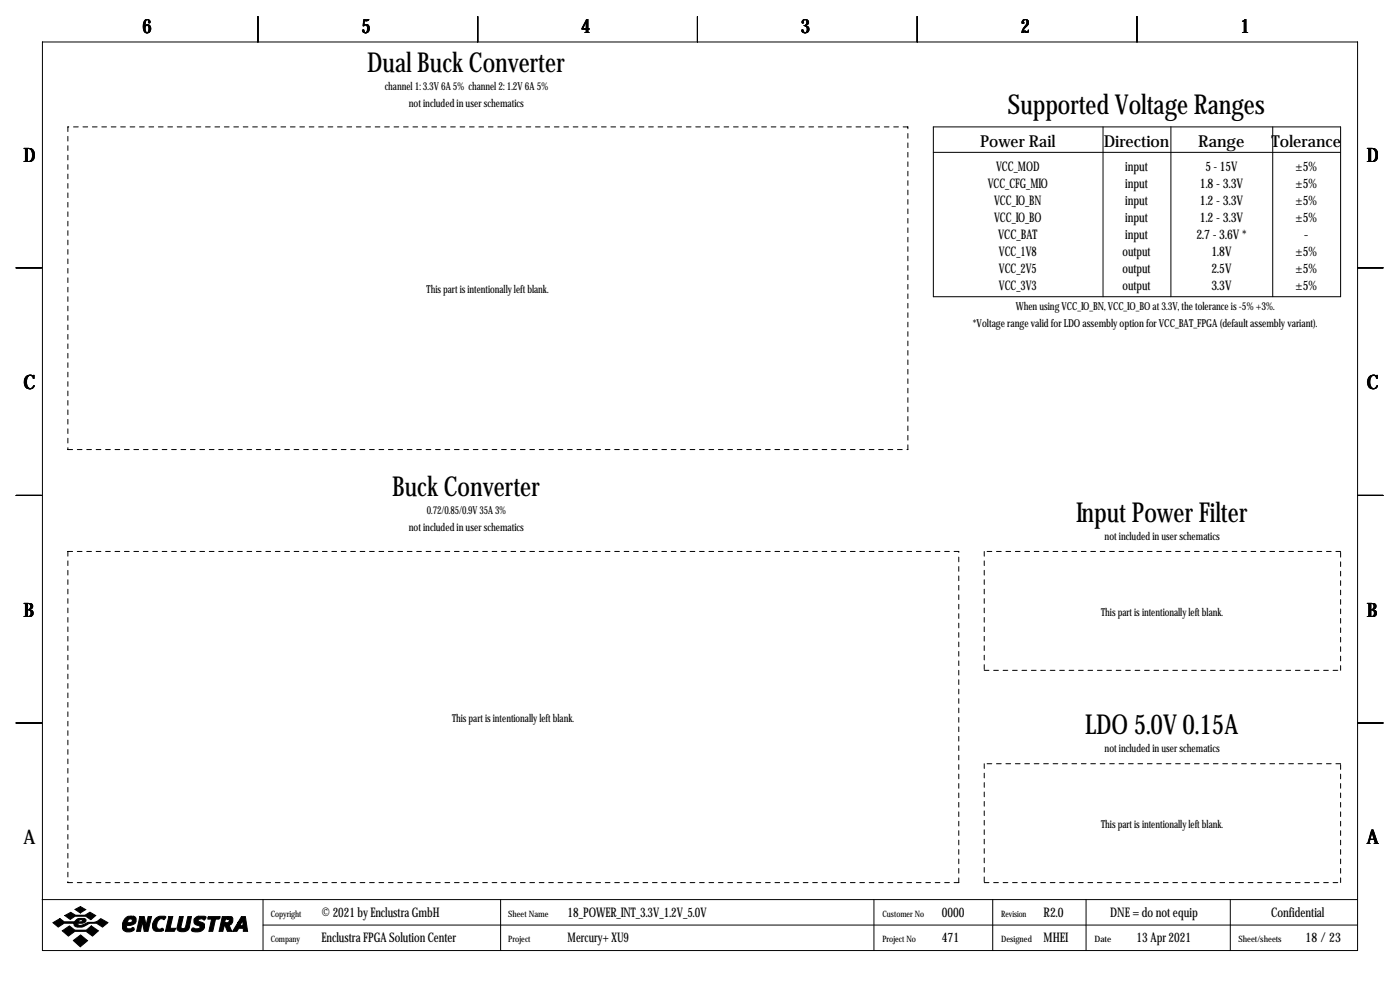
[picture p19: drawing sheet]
<svg xmlns="http://www.w3.org/2000/svg" width="419mm" height="297mm" viewBox="0 0 419 297" stroke-linecap="round" stroke-linejoin="round" font-family="sans-serif">
<defs><g id="words">
<g font-size="8.2">
<text x="109.9" y="21.4">Dual Buck Converter</text>
<text x="301.7" y="34.1">Supported Voltage Ranges</text>
<text x="117.4" y="148.4">Buck Converter</text>
<text x="322.1" y="156.1">Input Power Filter</text>
<text x="324.8" y="219.6">LDO 5.0V 0.15A</text>
</g>
<g font-size="5.9">
<text x="42.7" y="9.8">6</text>
<text x="108.2" y="9.8">5</text>
<text x="174" y="9.8">4</text>
<text x="239.8" y="9.8">3</text>
<text x="305.6" y="9.8">2</text>
<text x="371.3" y="9.8">1</text>
<text x="7" y="48.4">D</text>
<text x="409.2" y="48.4">D</text>
<text x="7" y="116.4">C</text>
<text x="409.2" y="116.4">C</text>
<text x="7" y="184.5">B</text>
<text x="409.2" y="184.5">B</text>
<text x="7" y="252.6">A</text>
<text x="409.2" y="252.6">A</text>
</g>
<g font-size="4.9">
<text x="293.4" y="44.1">Power Rail</text>
<text x="330.4" y="44.1">Direction</text>
<text x="358.7" y="44.1">Range</text>
<text x="380.6" y="44.1">Tolerance</text>
</g>
<g font-size="4">
<text x="298.2" y="51.2">VCC_MOD</text>
<text x="336.9" y="51.2">input</text>
<text x="360.8" y="51.2">5 - 15V</text>
<text x="387.9" y="51.2">±5%</text>
<text x="295.7" y="56.3">VCC_CFG_MIO</text>
<text x="336.9" y="56.3">input</text>
<text x="359.2" y="56.3">1.8 - 3.3V</text>
<text x="387.9" y="56.3">±5%</text>
<text x="297.6" y="61.4">VCC_IO_BN</text>
<text x="336.9" y="61.4">input</text>
<text x="359.2" y="61.4">1.2 - 3.3V</text>
<text x="387.9" y="61.4">±5%</text>
<text x="297.6" y="66.5">VCC_IO_BO</text>
<text x="298.8" y="71.5">VCC_BAT</text>
<text x="336.9" y="71.5">input</text>
<text x="336.9" y="66.5">input</text>
<text x="358.1" y="71.5">2.7 - 3.6V *</text>
<text x="359.2" y="66.5">1.2 - 3.3V</text>
<text x="387.9" y="66.5">±5%</text>
<text x="390.3" y="71.5">-</text>
<text x="299" y="76.6">VCC_1V8</text>
<text x="336" y="76.6">output</text>
<text x="362.7" y="76.6">1.8V</text>
<text x="387.9" y="76.6">±5%</text>
<text x="299" y="81.7">VCC_2V5</text>
<text x="336" y="81.7">output</text>
<text x="362.7" y="81.7">2.5V</text>
<text x="387.9" y="81.7">±5%</text>
<text x="299" y="86.8">VCC_3V3</text>
<text x="336" y="86.8">output</text>
<text x="362.7" y="86.8">3.3V</text>
<text x="387.9" y="86.8">±5%</text>
<text x="96.3" y="274.2">© 2021 by Enclustra GmbH</text>
<text x="169.9" y="274.2">18_POWER_INT_3.3V_1.2V_5.0V</text>
<text x="281.9" y="274.2">0000</text>
<text x="312.4" y="274.2">R2.0</text>
<text x="332.3" y="274.2">DNE = do not equip</text>
<text x="380.5" y="274.2">Confidential</text>
<text x="96.3" y="281.8">Enclustra FPGA Solution Center</text>
<text x="169.9" y="281.8">Mercury+ XU9</text>
<text x="281.9" y="281.8">471</text>
<text x="312.4" y="281.8">MHEI</text>
<text x="340.3" y="281.8">13 Apr 2021</text>
<text x="390.9" y="281.8">18 /23</text>
</g>
<g font-size="3.3">
<text x="115.2" y="26.8">channel 1: 3.3V 6A 5% channel 2: 1.2V 6A 5%</text>
<text x="122.4" y="31.9">not included in user schematics</text>
<text x="127.7" y="87.7">This part is intentionally left blank.</text>
<text x="304.1" y="92.8">When using VCC_IO_BN, VCC_IO_BO at 3.3V, the tolerance is -5% +3%.</text>
<text x="291.2" y="97.9">*Voltage range valid for LDO assembly option for VCC_BAT_FPGA (default assembly variant).</text>
<text x="127.8" y="153.8">0.72/0.85/0.9V 35A 3%</text>
<text x="122.4" y="158.9">not included in user schematics</text>
<text x="330.7" y="161.4">not included in user schematics</text>
<text x="329.6" y="184.3">This part is intentionally left blank.</text>
<text x="135.3" y="216">This part is intentionally left blank.</text>
<text x="330.7" y="224.9">not included in user schematics</text>
<text x="329.6" y="247.8">This part is intentionally left blank.</text>
</g>
<g font-size="2.6">
<text x="81" y="274.2">Copyright</text>
<text x="152.1" y="274.2">Sheet Name</text>
<text x="264.2" y="274.2">Customer No</text>
<text x="299.7" y="274.2">Revision</text>
<text x="81" y="281.8">Company</text>
<text x="152.1" y="281.8">Project</text>
<text x="264.2" y="281.8">Project No</text>
<text x="299.7" y="281.8">Designed</text>
<text x="327.7" y="281.8">Date</text>
<text x="370.7" y="281.8">Sheet/sheets</text>
</g>
</g></defs>
<g fill="none" stroke="#000" stroke-width=".3">
<path d="M12.7 12.6h393.7v271.7h-393.7zM77.2 4.9v7.7M143 4.9v7.7M208.8 4.9v7.7M274.6 4.9v7.7M340.4 4.9v7.7M279.4 38h121.9v50.8h-121.9zM330.2 38v50.8M350.5 38v50.8M381 38v50.8M279.4 45.6h121.9M4.8 80.1h7.6"/>
<path d="M406.4 80.1h7.6M4.8 148.2h7.6M406.4 148.2h7.6M4.8 216.3h7.6M406.4 216.3h7.6M12.6 269.1h393.7M78.7 269.1v15.2M78.7 276.7h327.6M149.9 269.1v15.2M261.6 269.1v15.2M297.2 269.1v15.2M325.1 269.1v15.2"/>
<path d="M368.3 269.1v15.2"/>
</g>
<g fill="#000" stroke="#000" stroke-width=".3">
<path d="M15.8 276l2.1-1.2 1.4 1 3.1-.2a1.77 1.77 0 0 1 1.9-.9v.4l-.6 .2-.2 .5h.9l.3-.3-.2-.4h-.2v-.4l1.1 .1 .4 .3a.92 .92 0 0 1-1 1.1h-1.4l-.1 .1 .1 .4a3.7 3.7 0 0 0 3-.8 4 4 0 0 0 3.8-1.1l2.1 1.2-1.6 1.3a4.4 4.4 0 0 0-6 0h-1.5l-.7-.2-.4-.4 .1-.5h-3l-1.8 1.1zM19.4 273.9l1.8-1 1.4 .9h2.9l1.4-.9 1.8 1-1.5 1.2-1.5-1h-3.2l-1.5 .9zM22.5 272l1.6-.8 1.6 .9-1.6 1zM18.6 278.4l2.2-1.4 1.6 1.2h3.5l1.4-1.2 2.2 1.4-1.8 1.6-1.9-1.4h-3.4l-1.9 1.4zM37.4 274.7a1.75 1.75 0 0 1 1.8-.6v.7a.82 .82 0 0 0-.8 1.2h.6a.6 .6 0 0 0 .6-.5 .6 .6 0 0 0-.4-.7v-.7h.8l.5 .3a1.61 1.61 0 0 1 0 1.7 1.61 1.61 0 0 1-1.5 .7h-1l-.1 .6 .3 .4h.9a.56 .56 0 0 1 .7-.4 .56 .56 0 0 1 .4 .7 2.18 2.18 0 0 1-3.5-.4 3.5 3.5 0 0 1 .7-3zM41.9 274.2h1.3l.5 2.6 .6-2.6h1.1l-1.1 4.4h-1.1l-.6-2.9-.5 2.9h-1.2zM46.7 274.6a2.78 2.78 0 0 1 2.9-.4l-.4 .9a1.32 1.32 0 0 0-2.1 .8l-.2 .8a.98 .98 0 0 0 1.1 1.2 .55 .55 0 0 1 .6-.2 .55 .55 0 0 1 .4 .6l-.7 .3h-1.6a1.79 1.79 0 0 1-.8-2.7zM50.5 274.2h1.2l-.8 3.5h1.7l-.4 .9h-2.7zM53.7 274.2h1.2l-.7 3.1a.73 .73 0 0 0 .7 .5 .73 .73 0 0 0 .7-.6l.6-3h1.1l-.7 3.4a2.15 2.15 0 0 1-3.6 .2zM58.3 274.7l1.1-.6h1.8l.5 .2-.4 .8h-.3a.94 .94 0 0 0-1.7 .3l1.7 .8a1.71 1.71 0 0 1-.1 1.8 1.71 1.71 0 0 1-1.7 .8h-.8a.73 .73 0 0 1-1-.8 .6 .6 0 0 1 .4-.5 .6 .6 0 0 1 .7 .3h.7a.52 .52 0 0 0 .6-.2 .52 .52 0 0 0-.2-.7 1.39 1.39 0 0 1-1.4-.6 1.39 1.39 0 0 1 .1-1.6zM62.2 274.4l.2-.2h3.5l-.4 .7h-1l-.8 3.7h-1.2l.8-3.7h-1.1zM66.5 274.2h1.7v.7h-.7l-.2 1.1h.9l.3-.3a.44 .44 0 0 0 .1-.5 .44 .44 0 0 0-.4-.3v-.7h1l.5 .5v.9a1.03 1.03 0 0 1-1.2 1l.9 2h-1.3l-.8-1.8-.6 1.8h-1.1z"/>
<path d="M72.3 274.2h1.2l.6 4.4h-1.3v-.9h-1.3l-.6 .9h-1.3l1.7-2.7h1l-.4 .8 .2 .2h.4l.2-.2v-1.5l-.4 .7h-1zM21.9 281.3l2.2-1.6 2.1 1.7-2.2 1.8z"/>
</g>
<g fill="none" stroke="#000" stroke-width=".3" stroke-dasharray="1.4 1.4">
<path d="M20.3 38v96.5M271.8 38h-251.5M20.3 134.5h251.5M271.8 134.5v-96.5M20.3 165v99M287 165h-266.7M294.6 165v35.5M401.3 165h-106.7M294.6 200.5h106.7M401.3 200.5v-35.5M294.6 228.5v35.5M401.3 228.5h-106.7"/>
<path d="M20.3 264h266.7M287 264v-99M294.6 264h106.7M401.3 264v-35.5"/>
</g>
<use href="#words"/>
</svg>
